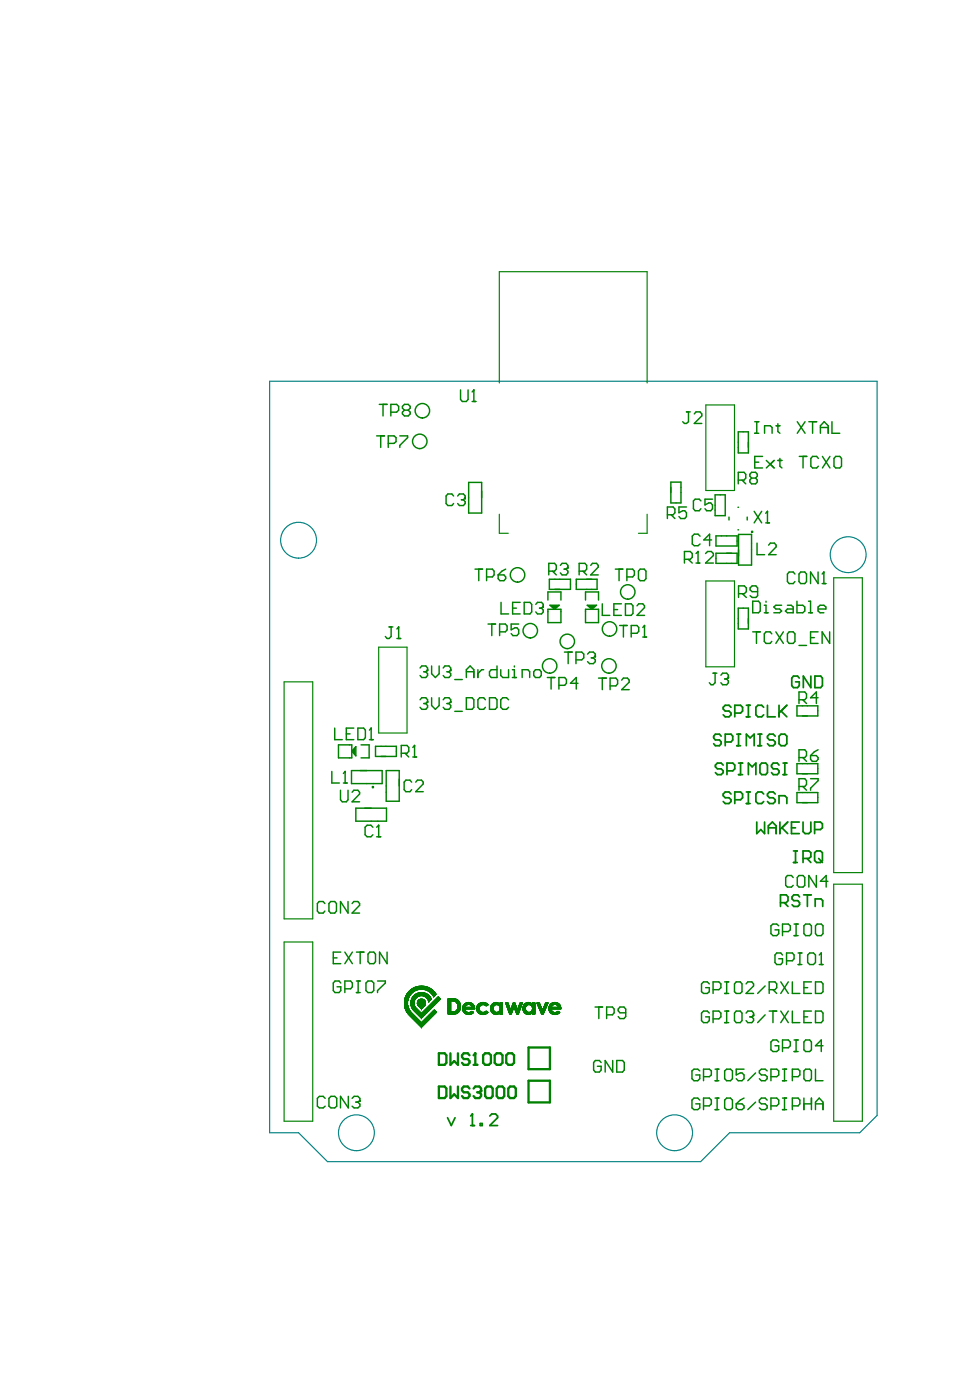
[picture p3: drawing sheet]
<svg xmlns="http://www.w3.org/2000/svg" width="201mm" height="288mm" viewBox="0 0 201 288" stroke-linecap="round" stroke-linejoin="round" font-family="sans-serif">
<g fill="none" stroke="#008080" stroke-width=".24">
<path d="M55.4 78.4h124.9v151l-3.5 3.5h-26.8l-5.9 6h-76.8l-5.9-6h-6z"/>
<circle cx="61.4" cy="111.1" r="3.7"/>
<circle cx="174.4" cy="114" r="3.7"/>
<circle cx="73.3" cy="232.9" r="3.7"/>
<circle cx="138.7" cy="232.9" r="3.7"/>
</g>
<g fill="none" stroke="#008000" stroke-width=".3">
<path d="M77.4 89.6h1.7M78.3 89.6v2.4M79.8 91.2h1.2l.4-.4v-.8l-.4-.4h-1.2v2.4M82.2 89.6h1.6v.4l-1.6 1.6v.4M94.7 80.2v1.9l.3 .5h.9l.3-.5v-1.9M96.4 99.2h2.6v6.3h-2.6zM97.1 82.6h.7M97.4 80.2h.1M97.4 80.2v2.4M97.4 80.2l-.3 .4M137.9 99.1h2.1v4.3h-2.1zM141.1 84.7h.8"/>
<path d="M141.6 84.7v2l-.5 .4h-.4l-.3-.4M142.7 85.1l.4-.4h.8l.4 .4v.4l-1.6 1.6h1.6M151.8 88.8h2.1v4.3h-2.1zM155.2 95h.8M156.8 93.8h-1.6v2.4h1.6M157.6 94.7l1.6 1.5-.8-.8 .8-.7-1.6 1.5M159.9 94.7h.9M160.4 94.3v1.6l.4 .3M164.3 93.8h1.6M165.1 93.8v2.4M168.3 94.3l-.4-.5h-.8l-.4 .5v1.6l.4 .3h.8l.4-.3M169.1 93.8l1.5 2.4"/>
<path d="M170.6 93.8l-1.5 2.4M171.8 93.8h.9l.3 .5v1.6l-.3 .3h-.9l-.3-.3v-1.6zM97.7 117h1.5M98.4 117v2.4M100 118.6h1.2l.4-.4v-.8l-.4-.4h-1.2v2.4M102.4 118.2h1.2l.4 .4v.4l-.4 .4h-.8l-.4-.4zM104 117l-.8 .4-.8 .8M113 119.1h4.3v2.1h-4.3zM118.5 119.1h4.3v2.1h-4.3zM126.5 117h1.6M127.3 117v2.4M128.9 118.6h1.2l.3-.4v-.8l-.3-.4h-1.2v2.4"/>
<path d="M131.6 117h.9l.3 .4v1.6l-.3 .4h-.9l-.3-.4v-1.6zM140.7 115h1.2l.4-.4v-.8l-.4-.4h-1.2v2.4M141.5 115l.8 .8M143.1 115.8h.8M143.5 113.4h.1M143.5 113.4l-.4 .4M143.5 113.4v2.4M144.1 103l-.3-.4h-.9l-.3 .4v1.6l.3 .4h.9l.3-.4M145.1 113.8l.4-.4h.8l.4 .4v.4l-1.6 1.6h1.6M146.5 102.6h-1.6v1.2l.8-.4h.4l.4 .4v.8l-.4 .4h-.8l-.4-.4M147 101.7h2.1v4.3h-2.1zM147.2 110.2h4.4v2.1h-4.4z"/>
<path d="M147.2 113.8h4.4v2h-4.4zM149.9 106.3v.6M151.7 104.3h.1M151.7 108.9h.1M151.8 109.9h2.7v6.3h-2.7zM153.6 106.3v.6M163.4 118l-.3-.4h-.8l-.4 .4v1.6l.4 .4h.8l.3-.4M164.6 117.6h.9l.3 .4v1.6l-.3 .4h-.9l-.3-.4v-1.6zM168.2 117.6v2.4l-1.5-2.4v2.4M169 120h.8M169.4 117.6h.1M169.4 117.6v2.4"/>
<path d="M169.4 117.6l-.4 .4M112.7 123.4v-1.7h2.6v1.7M112.7 125.3h2.6v2.7h-2.6zM113.1 124.5h1.9l-1 .8zM113.5 124.7h1.1M113.7 124.9h.6M120.4 123.4v-1.7h2.7v1.7M120.4 125.3h2.7v2.7h-2.7zM120.7 124.5h1.9l-.9 .8zM121.2 124.7h1M121.4 124.9h.5M151.8 125h2.1v4.3h-2.1z"/>
<path d="M69.6 153.2h2.7v2.6h-2.7zM72.3 158.4h6.3v2.7h-6.3zM72.7 154.2v.5M72.9 153.9v1.1M73.2 153.5v1.9l-.9-.9zM74.2 153.2h1.7v2.6h-1.7M77.2 153.5h4.3v2h-4.3zM79.4 158.4h2.7v6.3h-2.7zM163.9 145.1h4.2v2.1h-4.2zM163.9 157h4.2v2.1h-4.2zM73.2 166.2h6.3v2.6h-6.3zM76.7 170.1l-.4-.4h-.8l-.4 .4v1.5l.4 .5h.8l.4-.5"/>
<path d="M77.4 172.1h.9M77.9 169.7h.1M77.9 169.7v2.4M77.9 169.7l-.5 .4M84.6 160.8l-.3-.4h-.8l-.4 .4v1.6l.4 .4h.8l.3-.4M85.5 160.8l.3-.4h.9l.3 .4v.4l-1.5 1.6h1.5M163.9 163h4.2v2h-4.2zM164.3 161.7h1.2l.3-.4v-.8l-.3-.4h-1.2v2.4M165.1 161.7l.7 .8M166.7 160.1h1.5v.4l-1.5 1.6v.4M163.1 180.4l-.4-.4h-.8l-.4 .4v1.6l.4 .4h.8l.4-.4M164.3 180h.8l.4 .4v1.6l-.4 .4h-.8l-.4-.4v-1.6z"/>
<path d="M167.8 180v2.4l-1.5-2.4v2.4M170.2 181.2h-1.5l1.2-1.2v2.4M122.3 207.1h1.6M123.1 207.1v2.3M124.7 208.7h1.2l.4-.4v-.8l-.4-.4h-1.2v2.3M128.7 208.3h-1.2l-.4-.5v-.3l.4-.4h.8l.4 .4v1.5l-.4 .4h-.8l-.4-.4M145.8 208.3l-.4-.4h-.7l-.5 .4v1.6l.5 .4h.7l.4-.4v-.8h-.7M146.6 209.5h1.2l.4-.4v-.8l-.4-.4h-1.2v2.4M149 207.9h.8M149 210.3h.8M149.4 207.9v2.4M151.4 207.9h.8l.4 .4v1.6l-.4 .4h-.8l-.4-.4v-1.6z"/>
<path d="M153.4 208.3l.4-.4h.8l.3 .4v.4M154.2 209.1h.4M154.6 209.1l.3 .4v.4l-.3 .4h-.8l-.4-.4M154.9 208.7h.1M154.9 208.7l-.3 .4M157.3 208.7l-1.5 1.6M158.2 207.9h1.5M158.9 207.9v2.4M160.5 207.9l1.6 2.4M162.1 207.9l-1.6 2.4M162.9 207.9v2.4h1.6M165.3 209.1h.8"/>
<path d="M166.8 207.9h-1.5v2.4h1.5M167.7 207.9h1.2l.3 .4v1.6l-.3 .4h-1.2z"/>
</g>
<g fill="none" stroke="#008000" stroke-width=".21">
<path d="M83.2 206.5h.6M83.2 206.4h.6M83.2 206.3h.6M83.2 206.2h.6M83.2 206.1h.6M83.2 206h.6M83.2 205.9h.6M83.2 205.8h.7M83.2 205.7h.7M83.2 206.8h.7M83.2 206.7h.6M83.2 206.6h.6"/>
<path d="M83.2 205.6h.7M83.2 205.5h.7M83.2 205.4h.7M83.2 207.1h.7M83.2 207h.7M83.2 206.9h.7M83.3 205.3h.7M83.3 205.2h.7M83.3 207.4h.7M83.3 207.3h.7M83.3 207.2h.7M83.3 205.1h.7"/>
<path d="M83.3 205h.8M83.3 207.5h.8M83.4 205h.7M83.4 204.9h.8M83.4 207.7h.8M83.4 207.6h.8M83.4 207.5h.7M83.5 204.8h.7M83.5 204.7h.7M83.5 207.8h.7M83.5 207.7h.7M83.5 204.7h.8"/>
<path d="M83.5 204.6h.8M83.5 207.9h.8M83.5 207.8h.8M83.6 204.6h.8M83.6 204.5h.8M83.6 208h.8M83.6 204.4h.9M83.6 208.1h.9M83.7 204.3h.9M83.7 208.2h.9M83.7 204.2h1M83.7 208.3h1"/>
<path d="M83.7 208.3h.9M83.8 204.2h1M83.8 208.4h1M83.9 204.1h.9M83.9 208.4h.9M83.9 204h1M83.9 208.5h1M84 204h1M84 203.9h1.1M84 208.6h1M84 208.5h.9M84 203.9h1.2"/>
<path d="M84 208.7h1.1M84.1 203.8h1.1M84.1 208.7h1M84.2 203.7h1.2M84.2 208.8h1M84.2 203.7h1.3M84.3 203.6h1.4M84.3 208.9h1M84.3 209h1.1M84.4 203.6h1.4M84.4 209h1M84.5 206.5h.7"/>
<path d="M84.5 206.4h.6M84.5 206.3h.6M84.5 206.2h.6M84.5 206.1h.6M84.5 206.1h.7M84.5 206h.7M84.5 205.9h.7M84.5 203.5h1.6M84.5 206.6h.7M84.5 209.1h1M84.5 205.8h.7M84.5 205.7h.7"/>
<path d="M84.5 205.6h.8M84.5 203.4h2M84.5 206.9h.8M84.5 206.8h.7M84.5 206.7h.7M84.6 205.6h.7M84.6 205.5h.8M84.6 207.1h.8M84.6 207h.8M84.6 206.9h.7M84.6 209.2h1M84.6 203.4h4.1"/>
<path d="M84.6 205.4h.8M84.6 205.3h.9M84.6 207.2h.9M84.6 209.3h1.1M84.7 205.3h.8M84.7 205.2h.9M84.7 203.3h3.9M84.7 207.3h.9M84.7 207.2h.8M84.7 209.3h1M84.8 205.2h.9M84.8 205.1h.9"/>
<path d="M84.8 203.3h3.7M84.8 207.4h.9M84.8 209.4h1M84.8 205h1M84.8 207.5h1M84.9 205h1M84.9 204.9h1M84.9 203.2h3.5M84.9 207.6h1M84.9 207.5h.9M84.9 209.5h1M84.9 204.9h1.2"/>
<path d="M84.9 207.7h1M84.9 209.6h1M85 204.8h1.3M85 203.1h3.3M85 207.7h1M85 209.6h1M85.1 204.7h3.2M85.1 207.8h1M85.1 209.7h1M85.1 204.7h3.1M85.1 203.1h3.1M85.2 204.6h3"/>
<path d="M85.2 207.9h1M85.2 209.8h1M85.2 204.6h2.8M85.2 203h2.9M85.2 208h1M85.2 209.9h1M85.3 204.5h2.7M85.3 208h1M85.3 209.9h1M85.4 203h2.5M85.4 208.1h1M85.4 210h1"/>
<path d="M85.4 204.4h2.5M85.5 204.4h2.3M85.5 208.2h1M85.5 210.1h1M85.5 202.9h2.3M85.5 208.3h1M85.5 210.2h1M85.6 204.3h2.1M85.6 208.3h1M85.6 210.2h1M85.7 210.3h1.9M85.7 208.4h2"/>
<path d="M85.7 204.3h1.9M85.7 202.8h1.9M85.7 208.4h1.9M85.8 206.3h1.7M85.8 206.2h1.7M85.8 210.4h1.7M85.8 208.5h1.8M85.8 206.5h1.7M85.8 206.4h1.7M85.8 206.1h1.7M85.8 206h1.7M85.8 205.9h1.6"/>
<path d="M85.8 204.2h1.6M85.8 206.6h1.6M85.8 210.5h1.6M85.8 208.5h1.7M85.9 205.9h1.5M85.9 205.8h1.5M85.9 206.7h1.5M85.9 206.6h1.5M85.9 210.5h1.5M85.9 208.6h1.5M85.9 206.8h1.5M85.9 210.6h1.4"/>
<path d="M85.9 208.7h1.5M86 205.7h1.3M86 204.2h1.3M86 202.8h1.3M86 206.8h1.3M86 210.6h1.3M86 208.7h1.3M86.1 205.6h1.2M86.1 206.9h1.2M86.1 210.7h1.1M86.1 208.8h1.2M86.1 205.6h1.1"/>
<path d="M86.1 206.9h1.1M86.1 210.7h1M86.1 208.8h1.1M86.2 205.5h.9M86.2 207h.9M86.2 210.8h.9M86.2 208.9h.9M86.2 204.1h.8M86.2 207.1h.9M86.2 210.9h.8M86.2 209h.9M86.3 205.5h.7"/>
<path d="M86.3 207.1h.7M86.3 210.9h.7M86.3 209h.7M86.4 207.2h.6M86.4 211h.5M86.4 209.1h.6M86.4 207.2h.5M86.4 211h.4M86.4 209.1h.5M86.5 205.4h.3M86.5 207.3h.3M86.5 211.1h.3"/>
<path d="M86.5 209.2h.3M86.5 202.7h.3M86.5 207.4h.3M86.5 211.2h.2M86.5 209.3h.3M86.6 207.4h.1M86.6 211.2h.1M86.6 209.3h.1M86.7 211.2h.1M86.7 209.3h.1M86.7 207.5h.1M86.7 208.3h1"/>
<path d="M86.7 210.2h1M86.8 203.4h2M86.8 208.3h1M86.8 210.2h.9M86.8 208.2h1.1M86.8 210.1h1M86.9 208.1h1M86.9 210h1M87 208.1h1M87 210h.9M87 204.8h1.3M87 208h1"/>
<path d="M87 209.9h1M87.1 208h1M87.1 209.9h.9M87.1 207.9h1.1M87.1 209.8h1M87.2 204.9h1.1M87.2 207.8h1M87.2 209.7h1M87.3 203.5h1.6M87.3 207.8h1M87.3 209.7h.9M87.3 204.9h1.1"/>
<path d="M87.3 207.7h1M87.3 209.6h1M87.4 207.7h1M87.4 209.6h.9M87.4 205h1M87.4 207.6h1M87.4 209.5h1M87.5 205h1M87.5 203.6h1.4M87.5 207.5h1M87.5 209.4h.9M87.6 207.5h1"/>
<path d="M87.6 209.4h.9M87.6 205.1h.9M87.6 207.4h1M87.6 209.3h1M87.7 205.2h.9M87.7 203.6h1.3M87.7 207.4h1M87.7 209.3h.9M87.7 207.3h1M87.7 209.2h1M87.8 205.3h.8M87.8 203.7h1.2"/>
<path d="M87.8 207.2h1M87.8 209.1h.9M87.9 205.3h.7M87.9 207.2h1M87.9 209.1h.9M87.9 205.5h.8M87.9 205.4h.8M87.9 203.7h1.2M87.9 207.1h1M87.9 209h1M88 205.6h.6M88 205.5h.6"/>
<path d="M88 207.1h1M88 209h.9M88 205.7h.4M88 205.6h.5M88 203.8h1.2M88 207h1M88 208.9h1M88.1 205.9h.2M88.1 205.8h.2M88.1 205.8h.3M88.1 206.9h1M88.1 208.8h.9"/>
<path d="M88.2 205.9h.1M88.2 203.9h1M88.2 206.9h1M88.2 208.8h.9M88.2 203.9h1.1M88.2 206.8h1M88.2 208.7h1M88.3 206.8h1M88.3 208.7h.9M88.3 204h1M88.3 206.7h1M88.3 208.6h1"/>
<path d="M88.4 204h1M88.4 206.6h1M88.4 208.5h.9M88.4 204.1h1.1M88.4 206.6h1.1M88.4 208.5h1M88.5 206.5h1M88.5 208.4h1M88.6 206.5h1M88.6 204.2h.9M88.6 208.4h.9M88.6 206.4h1"/>
<path d="M88.6 208.3h1M88.7 206.4h1M88.7 204.3h.9M88.7 208.3h.9M88.7 206.3h1.1M88.7 208.2h1M88.8 206.2h1M88.8 204.4h.8M88.8 208.1h1M88.9 206.2h1M88.9 204.5h.7M88.9 208.1h.9"/>
<path d="M88.9 206.1h1M88.9 204.6h.7M88.9 208h.8M89 206.1h1M89 204.7h.5M89 204.6h.5M89 208h.6M89 206h1.1M89 204.7h.4M89 207.9h.6M89.1 205.9h1M89.1 204.9h.2"/>
<path d="M89.1 204.8h.2M89.1 207.8h.4M89.2 204.9h.1M89.2 205.9h1M89.2 207.8h.3M89.2 205.8h1M89.2 207.7h.2M89.3 205.8h1M89.3 207.7h.1M89.3 205.7h1.1M89.4 205.6h1M89.5 205.6h1"/>
<path d="M89.5 205.5h1M89.6 205.5h1M89.6 205.4h1M89.7 205.3h.8M89.8 205.3h.7M89.8 205.2h.6M89.9 205.2h.5M89.9 205.1h.4M90 205h.2M90.1 205h.1M92.1 206.5h.6M92.1 206.4h.6"/>
<path d="M92.1 206.3h.6M92.1 206.2h.6M92.1 206.1h.6M92.1 206h.6M92.1 205.9h.6M92.1 205.8h2.2M92.1 205.7h2.1M92.1 205.6h2.1M92.1 205.6h1.9M92.1 205.5h1.9M92.1 205.5h1.8M92.1 205.4h1.6"/>
<path d="M92.1 205.3h1.3M92.1 208.3h2M92.1 208.3h2.1M92.1 208.2h2.1M92.1 208.1h2.2M92.1 208h.6M92.1 207.9h.6M92.1 207.8h.6M92.1 207.7h.6M92.1 207.6h.6M92.1 207.5h.6M92.1 207.4h.6"/>
<path d="M92.1 207.3h.6M92.1 207.2h.6M92.1 207.1h.6M92.1 207h.6M92.1 206.9h.6M92.1 206.8h.6M92.1 206.7h.6M92.1 206.6h.6M92.1 208.5h1.2M92.1 208.5h1.6M92.1 208.4h1.8M92.1 208.4h1.9"/>
<path d="M93.1 208h1.3M93.3 205.9h1M93.6 205.9h.8M93.6 208h.8M93.7 206h.8M93.7 207.9h.8M93.7 206.1h.8M93.8 207.8h.7M93.9 206.2h.6M93.9 206.1h.6M93.9 207.8h.6M93.9 206.2h.7"/>
<path d="M93.9 207.7h.7M94 206.3h.6M94 207.7h.6M94 207.6h.6M94 206.4h.6M94 207.5h.6M94.1 206.5h.5M94.1 207.4h.5M94.1 207.3h.5M94.1 206.6h.5M94.2 207.2h.5M94.2 207.1h.5"/>
<path d="M94.2 207h.5M94.2 206.9h.5M94.2 206.8h.5M94.2 206.7h.5M95.1 207.6h.5M95.1 207.5h.5M95.1 207.5h2.5M95.1 207.4h2.5M95.1 207.3h2.5M95.1 207.2h2.5M95.1 207.2h2.4M95.1 207.1h2.4"/>
<path d="M95.2 207.8h.5M95.2 207.7h.4M95.2 207.1h.4M95.2 207h.4M95.2 206.9h.5M95.2 208h.6M95.2 207.9h.6M95.2 206.8h.6M95.3 208.1h.7M95.3 208h.6M95.3 206.7h.6M95.3 208.1h.9"/>
<path d="M95.3 206.6h.7M95.3 206.6h.9M95.4 206.5h1.9M95.4 208.2h2M95.5 206.5h1.8M95.5 208.3h1.8M95.5 206.4h1.7M95.6 206.4h1.5M95.6 208.4h1.6M95.6 208.4h1.5M95.7 206.3h1.3M95.8 206.2h1.1"/>
<path d="M95.8 208.5h1.2M95.9 208.5h.9M95.9 206.2h.9M96.2 208.6h.4M96.2 206.1h.2M96.5 208.1h.9M96.5 206.6h.9M96.7 208.1h.6M96.7 206.6h.7M96.8 208h.4M96.8 206.7h.6M96.9 206.8h.5"/>
<path d="M97 208h.1M97 206.8h.5M97 206.9h.5M97.1 207.1h.4M97.1 207h.4M98 207.5h.5M98 207.4h.5M98 207.3h.5M98 207.8h.6M98 207.7h.6M98 207.6h.6M98 207.2h.5"/>
<path d="M98 207.1h.6M98 207h.6M98.1 207.9h.6M98.1 207.8h.6M98.1 206.9h.5M98.1 206.9h.6M98.1 206.8h.6M98.1 208h.8M98.1 208h.7M98.1 206.8h.7M98.1 206.7h.8M98.2 208.1h.8"/>
<path d="M98.2 206.6h.9M98.3 208.2h2M98.3 208.1h2M98.3 206.6h2.1M98.3 206.5h2M98.3 208.3h2M98.4 206.5h1.9M98.4 208.3h1.8M98.4 206.4h1.8M98.5 206.4h1.6M98.5 208.4h1.7M98.6 208.4h1.4"/>
<path d="M98.6 206.3h1.4M98.7 208.5h1.2M98.7 206.2h1.2M98.8 208.5h1M98.9 206.2h.8M99.1 208.6h.4M99.2 206.1h.3M99.6 208.1h.7M99.6 206.6h.7M99.7 208h.5M99.7 206.7h.6M99.9 208h.2"/>
<path d="M99.9 206.8h.3M99.9 207.9h.1M99.9 206.8h.1M100.9 207.7h.5M100.9 207.6h.5M100.9 207.5h.5M100.9 207.4h.5M100.9 207.3h.5M100.9 207.2h.5M100.9 207.1h.5M100.9 207.9h.7M100.9 207.8h.6"/>
<path d="M100.9 207.7h.6M100.9 207h.6M100.9 206.9h.6M100.9 206.8h.7M101 208h.7M101 206.8h.7M101 206.7h.7M101.1 208.1h.7M101.1 206.6h.7M101.1 206.5h2.2M101.1 208.2h2.2M101.1 208.1h2.2"/>
<path d="M101.1 206.6h2.2M101.2 206.5h2.1M101.2 208.3h2.1M101.2 206.4h1.5M101.2 208.3h1.5M101.3 206.4h1.4M101.3 208.4h1.4M101.4 206.3h1.1M101.4 208.4h1.2M101.5 206.2h1M101.5 208.5h1M101.6 206.2h.7"/>
<path d="M101.6 208.5h.8M101.8 208.6h.4M101.9 206.1h.2M102.4 208.1h.9M102.4 206.6h.9M102.5 208h.8M102.5 206.7h.8M102.5 206.8h.8M102.6 208h.7M102.7 207.9h.6M102.7 207.8h.6M102.7 206.9h.6"/>
<path d="M102.7 206.8h.6M102.8 206.4h.5M102.8 206.3h.5M102.8 206.2h.5M102.8 208.3h.5M102.8 207.7h.5M102.8 207.6h.5M102.8 207.1h.5M102.8 207h.5M102.8 208.5h.5M102.8 208.4h.5M102.8 207.5h.5"/>
<path d="M102.8 207.4h.5M102.8 207.3h.5M102.8 207.2h.5M104 206.3h.4M104 206.2h.4M104 206.5h.6M104 206.4h.5M104.1 206.5h.5M104.1 206.6h.5M104.1 206.8h.6M104.1 206.8h.5M104.1 206.7h.5"/>
<path d="M104.2 206.9h.5M104.3 207.1h.4M104.3 207h.4M104.3 207.3h.6M104.3 207.2h.5M104.4 207.5h.5M104.4 207.4h.5M104.4 207.7h1.1M104.4 207.6h.5M104.5 207.8h.9M104.5 207.7h1M104.6 208h.7"/>
<path d="M104.6 207.9h.7M104.6 207.8h.8M104.6 208.1h.7M104.7 208.3h.5M104.7 208.2h.5M104.7 208.4h.5M104.8 208.5h.3M104.8 208.5h.4M105 207.6h.5M105 207.5h.5M105 207.4h.5M105.1 207.4h.5"/>
<path d="M105.1 207.3h.5M105.2 207.2h.4M105.2 207.1h.4M105.2 207.1h1M105.2 207h1M105.2 206.9h.9M105.3 206.9h.8M105.3 206.8h.8M105.3 206.7h.8M105.3 206.6h.7M105.4 206.5h.6M105.4 206.6h.6"/>
<path d="M105.5 206.5h.4M105.5 206.4h.4M105.5 206.3h.4M105.5 206.2h.4M105.5 206.2h.3M105.7 207.1h.5M105.8 207.3h.5M105.8 207.2h.4M105.8 207.4h.5M105.9 207.6h.4M105.9 207.5h.4M105.9 207.8h.9"/>
<path d="M105.9 207.7h1M106 207.9h.8M106 207.8h.8M106.1 208.1h.7M106.1 208h.7M106.1 208.3h.6M106.1 208.2h.6M106.1 208.1h.6M106.2 208.3h.4M106.2 208.4h.4M106.2 208.5h.4M106.4 207.6h.5"/>
<path d="M106.5 207.5h.4M106.5 207.4h.5M106.5 207.3h.5M106.5 207.2h.6M106.6 207.2h.5M106.6 207.1h.5M106.6 207h.5M106.6 206.9h.6M106.7 206.9h.5M106.7 206.8h.5M106.8 206.7h.4M106.8 206.6h.4"/>
<path d="M106.8 206.6h.5M106.8 206.5h.5M106.8 206.4h.6M106.9 206.4h.5M106.9 206.3h.5M106.9 206.2h.5M107.5 207.7h.6M107.5 207.6h.6M107.5 207.5h.5M107.5 207.4h.5M107.5 207.3h.5M107.5 207.2h.5"/>
<path d="M107.5 207.1h.6M107.5 207h.6M107.6 207.9h.7M107.6 207.8h.6M107.6 207.8h.5M107.6 206.9h.5M107.6 206.9h.6M107.6 206.8h.7M107.7 208h.7M107.7 208h.6M107.7 206.8h.6M107.7 206.7h.7"/>
<path d="M107.7 208.1h2.3M107.7 208.1h.8M107.7 206.6h.8M107.7 206.6h2.3M107.8 206.5h2.2M107.8 208.2h2.2M107.8 206.5h1.6M107.8 208.3h2.2M107.9 206.4h1.4M107.9 208.3h1.5M108 206.4h1.3M108 208.4h1.3"/>
<path d="M108 206.3h1.2M108 208.4h1.2M108.1 206.2h1M108.1 208.5h1M108.3 206.2h.7M108.3 208.5h.7M108.5 206.1h.2M108.5 208.6h.3M109 208.1h1M109 206.6h1M109.1 208h.9M109.1 206.7h.9"/>
<path d="M109.2 208h.8M109.2 206.8h.8M109.3 207.9h.7M109.3 206.8h.7M109.3 207.8h.7M109.3 206.9h.7M109.4 207.8h.6M109.4 207.7h.6M109.4 207h.6M109.4 206.9h.6M109.4 206.5h.6M109.4 206.4h.6"/>
<path d="M109.4 206.3h.6M109.4 206.2h.6M109.4 208.3h.6M109.4 207.6h.6M109.4 207.5h.6M109.4 207.2h.6M109.4 207.1h.6M109.4 208.5h.6M109.4 208.4h.6M109.5 207.5h.5M109.5 207.4h.5M109.5 207.3h.5"/>
<path d="M109.5 207.2h.5M110.4 206.3h.5M110.4 206.2h.5M110.5 206.5h.5M110.5 206.4h.5M110.5 206.4h.4M110.5 206.6h.5M110.6 206.7h.5M110.6 206.6h.5M110.6 206.9h.6M110.6 206.8h.6M110.6 206.8h.5"/>
<path d="M110.7 207h.5M110.7 206.9h.5M110.8 207.1h.5M110.8 207.3h.5M110.8 207.2h.5M110.9 207.4h.5M110.9 207.5h.6M111 207.7h1.1M111 207.7h.5M111 207.6h.5M111 207.8h1M111.1 208h.8"/>
<path d="M111.1 207.9h.9M111.2 208.1h.7M111.2 208h.7M111.2 208.3h.6M111.2 208.2h.6M111.3 208.3h.5M111.3 208.4h.5M111.3 208.5h.4M111.6 207.7h.5M111.6 207.6h.5M111.6 207.5h.5M111.6 207.5h.6"/>
<path d="M111.6 207.4h.6M111.7 207.4h.5M111.7 207.3h.5M111.8 207.2h.4M111.8 207.2h.5M111.8 207.1h.5M111.8 207.1h.6M111.8 207h.6M111.9 206.9h.5M111.9 206.8h.5M111.9 206.8h.6M111.9 206.7h.6"/>
<path d="M112 206.6h.5M112.1 206.5h.4M112.1 206.5h.5M112.1 206.4h.5M112.1 206.4h.6M112.1 206.3h.6M112.2 206.2h.5M112.8 207.5h.5M112.8 207.5h2.5M112.8 207.4h2.5M112.8 207.3h2.5M112.8 207.2h2.5"/>
<path d="M112.9 207.8h.5M112.9 207.7h.5M112.9 207.6h.5M112.9 207.1h2.4M112.9 207.1h.5M112.9 207h.5M112.9 206.9h.5M113 208h.5M113 207.9h.5M113 206.9h.5M113 206.8h.5M113 208.1h.7"/>
<path d="M113 208h.6M113 206.7h.6M113.1 208.1h.8M113.1 206.6h.6M113.1 206.6h.8M113.1 206.5h1.9M113.1 208.2h2M113.2 206.5h1.8M113.2 208.3h1.8M113.2 206.4h1.7M113.3 206.4h1.6M113.3 208.4h1.6"/>
<path d="M113.4 208.4h1.5M113.4 206.3h1.4M113.5 206.2h1.2M113.5 208.5h1.2M113.7 206.2h.8M113.7 208.5h.9M113.9 206.1h.3M113.9 208.6h.4M114.3 208.1h.8M114.3 206.6h.8M114.4 208.1h.6M114.4 206.6h.8"/>
<path d="M114.6 208h.3M114.6 206.7h.6M114.6 206.8h.6M114.7 208h.1M114.7 206.8h.5M114.7 206.9h.5M114.8 207.1h.5M114.8 207h.5M114.8 206.9h.5"/>
</g>
<path d="M102.7 78.7v-22.8h30.4v22.8M145.1 83.3h5.9v17.6h-5.9zM102.7 105.7v4h1.8M133.1 105.7v4h-1.8M145.1 119.5h5.9v17.6h-5.9zM171.4 118.8h5.9v60.6h-5.9zM77.9 133.1h5.8v17.6h-5.8zM58.4 140.2h5.9v48.7h-5.9zM58.4 193.7h5.9v36.8h-5.9zM171.4 181.8h5.9v48.7h-5.9z" fill="none" stroke="#008000" stroke-width=".24"/>
<path d="M90.2 216.6h1.2l.4 .4v1.5l-.4 .5h-1.2zM92.6 216.6v2.4l.8-.8 .8 .8v-2.4M96.5 217l-.3-.4h-.9l-.3 .4v.3l.3 .5h.9l.3 .4v.3l-.3 .5h-.9l-.3-.5M97.4 219h.7M97.7 216.6v2.4M108.7 215.4h4.4v4.4h-4.4zM108.7 222.2h4.4v4.5h-4.4z" fill="none" stroke="#008000" stroke-width=".48"/>
<g fill="none" stroke="#008000" stroke-width=".36">
<path d="M148.3 151.4l-.4-.4h-.8l-.4 .4v.3l.4 .4h.8l.4 .5v.3l-.4 .4h-.8l-.4-.4M149.1 152.6h1.2l.4-.5v-.7l-.4-.4h-1.2v2.3M151.5 151h.8M151.5 153.3h.8M151.8 151v2.3M153.5 153.3v-2.3l.7 .7 .9-.7v2.3M155.8 151h.8M155.8 153.3h.8M156.2 151v2.3M159.4 151.4l-.4-.4h-.8l-.4 .4v.3l.4 .4h.8l.4 .5v.3l-.4 .4h-.8l-.4-.4M160.2 151.4l.4-.4h.8l.4 .4v1.5l-.4 .4h-.8l-.4-.4zM155.6 169v2.4l.8-.8 .8 .8v-2.4"/>
<path d="M158 171.4v-1.6l.8-.8 .8 .8v1.6M158 170.2h1.6M160.4 169v2.4M160.4 170.6l1.6-1.6-1.2 1.2 1.2 1.2M162.7 170.2h.9M163.1 175h.8M163.1 177.3h.8M163.6 175v2.3M164.3 169h-1.6v2.4h1.6M165.1 169v2l.4 .4h.8l.4-.4v-2M165.1 176.5h1.2l.4-.3v-.9l-.4-.3h-1.2v2.3M165.9 176.5l.8 .8"/>
<path d="M167.5 170.6h1.2l.4-.4v-.8l-.4-.4h-1.2v2.4M167.5 175.3l.4-.3h.8l.4 .3v1.6l-.4 .4h-.8l-.4-.4zM168.3 176.5l.8 .8M160.5 185.6h1.2l.3-.4v-.8l-.3-.4h-1.2v2.4M161.2 185.6l.8 .8M164.4 184.4l-.4-.4h-.8l-.3 .4v.4l.3 .4h.8l.4 .4v.4l-.4 .4h-.8l-.3-.4M165.2 184h1.6M166 184v2.4M167.6 186.4v-1.6h1.2l.4 .4v1.2"/>
</g>
<circle cx="97.7" cy="216.6" r=".24" fill="#008000"/>
<path d="M97.7 216.6l-.3 .4M99.3 217l.4-.4h.8l.4 .4v1.5l-.4 .5h-.8l-.4-.5zM101.7 217l.4-.4h.8l.4 .4v1.5l-.4 .5h-.8l-.4-.5zM104.1 217l.4-.4h.8l.4 .4v1.5l-.4 .5h-.8l-.4-.5z" fill="none" stroke="#008000" stroke-width=".48"/>
<g fill="none" stroke="#008000" stroke-width=".3">
<path d="M151.8 98.7h1.2l.3-.4v-.8l-.3-.4h-1.2v2.4M152.6 98.7l.7 .8M154.5 98.3l-.3-.4v-.4l.3-.4h.9l.3 .4v.4l-.3 .4M154.5 98.3l-.3 .4v.4l.3 .4h.9l.3-.4v-.4l-.3-.4M154.5 98.3h.9M93.3 102l-.4-.4h-.8l-.4 .4v1.5l.4 .4h.8l.4-.4M94.1 102l.4-.4h.8l.3 .4v.3M94.9 102.8h.4M95.3 102.8l.3 .4v.3l-.3 .4h-.8l-.4-.4M95.6 102.3h.1M95.6 102.3l-.3 .5M112.8 117.4h1.2l.4-.4v-.7l-.4-.5h-1.2v2.4"/>
<path d="M113.6 117.4l.8 .8M115.2 116.3l.4-.5h.8l.4 .5v.3M116 117h.4M116.4 117l.4 .4v.4l-.4 .4h-.8l-.4-.4M116.8 116.6h.1M116.8 116.6l-.4 .4M119.1 117.4h1.2l.3-.4v-.7l-.3-.5h-1.2v2.4M119.9 117.4l.7 .8M121.5 116.3l.3-.5h.8l.4 .5v.3l-1.5 1.6h1.5M155.1 105.1l1.5 2.4M155.7 111.7v2.4h1.5M156.6 105.1l-1.5 2.4"/>
<path d="M157.4 107.5h.8M157.8 105.1h.1M157.8 105.1v2.4M157.8 105.1l-.4 .5M158 112.1l.4-.4h.8l.4 .4v.3l-1.6 1.7h1.6M80 128.9h.8M80.4 128.9v2l-.4 .4h-.4l-.4-.4M81.6 131.3h.8M82 128.9h.1M82 128.9v2.4M82 128.9l-.4 .4M112.5 139.3h1.6"/>
<path d="M113.3 139.3v2.4M116 134.1h1.6M116.8 134.1v2.4M118.4 135.7h1.2l.4-.4v-.8l-.4-.4h-1.2v2.4M120.8 134.5l.4-.4h.8l.4 .4v.4M121.6 135.3h.4M122 135.3l.4 .4v.3l-.4 .5h-.8l-.4-.5M122.4 134.9h.1M122.4 134.9l-.4 .4M127.4 128.6h1.6M128.2 128.6v2.4M129.8 130.2h1.2l.3-.4v-.8l-.3-.4h-1.2v2.4"/>
<path d="M132.2 131h.7M132.5 128.6h.1M132.5 128.6v2.4M132.5 128.6l-.3 .4M146.6 138.4h.8M147 138.4v2l-.4 .4h-.4l-.4-.4M148.2 138.8l.4-.4h.8l.4 .4v.4M149 139.6h.4M149.4 139.6l.4 .4v.4l-.4 .4h-.8l-.4-.4M149.8 139.2h.1M149.8 139.2l-.4 .4M151.8 122.1h1.2l.5-.4v-.8l-.5-.4h-1.2v2.3"/>
<path d="M152.6 122.1l.9 .7M155.8 121.7h-1.2l-.4-.4v-.4l.4-.4h.8l.4 .4v1.6l-.4 .3h-.8l-.4-.3M68.8 149.7v2.4h1.6M71.2 150.9h.8M72.7 149.7h-1.5v2.4h1.5M73.6 149.7h1.2l.3 .4v1.6l-.3 .4h-1.2zM76 152.1h.7M76.3 149.7h.1M76.3 149.7v2.4M76.3 149.7l-.3 .4M82.5 154.9h1.2l.3-.4v-.8l-.3-.4h-1.2v2.4M83.3 154.9l.7 .8"/>
<path d="M84.9 155.7h.8M85.2 153.3h.1M85.2 153.3v2.4M85.2 153.3l-.3 .4M114.9 140.9h1.2l.4-.4v-.8l-.4-.4h-1.2v2.4M118.8 140.5h-1.5l1.2-1.2v2.4M164.3 155.8h1.2l.3-.4v-.8l-.3-.4h-1.2v2.3M165.1 155.8l.7 .7M166.7 155.4h1.1l.4 .4v.3l-.4 .4h-.8l-.3-.4zM168.2 154.2l-.8 .4-.7 .8M70 162.5v2l.4 .4h.8l.4-.4v-2M72.4 162.9l.3-.4h.9l.3 .4v.4l-1.5 1.6h1.5"/>
<path d="M68.5 197h.8M70.1 195.8h-1.6v2.3h1.6M70.9 195.8l1.5 2.3M72.4 195.8l-1.5 2.3M73.3 195.8h1.5M74.1 195.8v2.3M76 195.8h.9l.3 .4v1.5l-.3 .4h-.9l-.3-.4v-1.5zM79.6 195.8v2.3l-1.6-2.3v2.3M70.1 202.1l-.4-.4h-.8l-.4 .4v1.6l.4 .4h.8l.4-.4v-.8h-.8M70.9 203.3h1.2l.3-.4v-.8l-.3-.4h-1.2v2.4M73.3 201.7h.8M73.3 204.1h.8"/>
<path d="M73.6 201.7v2.4M75.2 202.1l.5-.4h.7l.5 .4v1.6l-.5 .4h-.7l-.5-.4zM77.6 201.7h1.6v.4l-1.6 1.6v.4M123.6 218.5l-.4-.4h-.8l-.3 .4v1.5l.3 .4h.8l.4-.4v-.8h-.8M126 218.1v2.3l-1.6-2.3v2.3M126.8 218.1h1.2l.4 .4v1.5l-.4 .4h-1.2z"/>
</g>
<g fill="none" stroke="#008000" stroke-width=".36">
<path d="M148.7 157.3l-.4-.4h-.8l-.4 .4v.4l.4 .4h.8l.4 .4v.4l-.4 .4h-.8l-.4-.4M149.5 158.5h1.2l.4-.4v-.8l-.4-.4h-1.2v2.4M150.3 145.4l-.4-.4h-.8l-.4 .4v.4l.4 .4h.8l.4 .4v.4l-.4 .4h-.8l-.4-.4M151.1 146.6h1.2l.4-.4v-.8l-.4-.4h-1.2v2.4M151.8 156.9h.9M151.8 159.3h.9M152.3 156.9v2.4M153.5 145h.7M153.5 147.4h.7M153.9 145v2.4M153.9 159.3v-2.4l.7 .8 .8-.8v2.4M156.6 156.9h.8l.4 .4v1.6l-.4 .4h-.8l-.4-.4v-1.6z"/>
<path d="M157 145.4l-.4-.4h-.8l-.4 .4v1.6l.4 .4h.8l.4-.4M157.8 145v2.4h1.6M160.2 145v2.4M160.2 157.3l-.4-.4h-.8l-.4 .4v.4l.4 .4h.8l.4 .4v.4l-.4 .4h-.8l-.4-.4M160.6 146.2l1.2 1.2M161 156.9h.8M161 159.3h.8M161.4 156.9v2.4M161.8 145l-1.6 1.6M150.3 163.3l-.4-.5h-.8l-.4 .5v.3l.4 .4h.8l.4 .5v.3l-.4 .4h-.8l-.4-.4M151.1 164.5h1.2l.4-.5v-.7l-.4-.5h-1.2v2.4M153.5 162.8h.7"/>
<path d="M153.5 165.2h.7M153.9 162.8v2.4M157 163.3l-.4-.5h-.8l-.4 .5v1.5l.4 .4h.8l.4-.4M159.4 163.3l-.4-.5h-.8l-.4 .5v.3l.4 .4h.8l.4 .5v.3l-.4 .4h-.8l-.4-.4M160.2 165.2v-1.6h1.2l.4 .4v1.2M92 229.8l.8 1.6 .8-1.6M96.8 231.4h.7M97.1 229.1v2.3"/>
</g>
<circle cx="97.1" cy="229.1" r=".18" fill="#008000"/>
<path d="M164.3 139.4l-.3-.4h-.9l-.3 .4v1.6l.3 .4h.9l.3-.4v-.8h-.7M166.7 139v2.4l-1.5-2.4v2.4M167.5 139h1.2l.4 .4v1.6l-.4 .4h-1.2zM97.1 229.1l-.3 .4M98.7 231h.5v.4h-.5zM100.7 229.5l.4-.4h.8l.4 .4v.3l-1.6 1.6h1.6" fill="none" stroke="#008000" stroke-width=".36"/>
<g fill="none" stroke="#008000" stroke-width=".3">
<path d="M155.2 86.7h.8M155.2 89.1h.8M155.6 86.7v2.4M157.2 89.1v-1.6h1.2l.3 .4v1.2M159.6 87.5h.8M159.9 87.1v1.6l.5 .4M163.9 86.7l1.6 2.4M165.5 86.7l-1.6 2.4M166.3 86.7h1.6M167.1 86.7v2.4M168.7 89.1v-1.6l.8-.8 .8 .8v1.6M168.7 87.9h1.6"/>
<path d="M171.1 86.7v2.4h1.6M143.9 110.2l-.4-.4h-.8l-.4 .4v1.7l.4 .3h.8l.4-.3M146.3 111h-1.6l1.2-1.2v2.4M86.4 137.3l.3-.4h.9l.3 .4v.4M87.1 138.1h.5M87.6 138.1l.3 .4v.4l-.3 .4h-.9l-.3-.4M87.9 137.7h.1M87.9 137.7l-.3 .4M88.7 136.9v1.6l.8 .8 .8-.8v-1.6M91.1 137.3l.4-.4h.8l.4 .4v.4M91.9 138.1h.4M92.3 138.1l.4 .4v.4l-.4 .4h-.8l-.4-.4"/>
<path d="M92.7 137.7h.1M92.7 137.7l-.4 .4M93.5 139.7h1.5M95.9 138.1h1.5M95.9 139.3v-1.6l.8-.8 .7 .8v1.6M98.3 137.7v1.6M99.5 137.7h-.5l-.7 .8M100.3 128.3h1.6M101.1 128.3v2.4M102.2 136.9v2.4h-1.2l-.4-.4v-.8l.4-.4h1.2M102.7 129.9h1.2l.4-.4v-.8l-.4-.4h-1.2v2.4M103 137.7v1.2l.4 .4h1.2v-1.6"/>
<path d="M103 123.9v2.3h1.6M105.3 139.3h.9M105.3 137.7h.5v1.6M105.4 125h.8M105.8 136.9h.1M106.6 128.3h-1.5v1.2l.8-.4h.4l.3 .4v.8l-.3 .4h-.8l-.4-.4M106.9 123.9h-1.5v2.3h1.5M107.4 139.3v-1.6h1.2l.3 .4v1.2M107.8 123.9h1.2l.3 .4v1.5l-.3 .4h-1.2zM110.1 137.7h.8l.4 .4v.8l-.4 .4h-.8l-.4-.4v-.8zM110.2 124.3l.3-.4h.8l.4 .4v.3M110.9 125h.4"/>
<path d="M111.3 125l.4 .5v.3l-.4 .4h-.8l-.3-.4M111.7 124.6h.1M111.7 124.6l-.4 .4M123.1 139.4h1.6M123.8 124.2v2.3h1.6M123.8 139.4v2.4M126.2 125.3h.8M127.8 124.2h-1.6v2.3h1.6M127.8 139.8l.4-.4h.8l.4 .4v.5l-1.6 1.5h1.6M128.6 124.2h1.2l.3 .4v1.5l-.3 .4h-1.2zM131 124.6l.3-.4h.9l.3 .4v.3l-1.5 1.6h1.5M154.8 129.9h1.5"/>
<path d="M154.8 123.6h1.2l.3 .4v1.6l-.3 .4h-1.2zM155.5 129.9v2.4M157.1 126h.8M157.1 124.5h.4v1.5M157.5 123.6h.1M158.7 130.3l-.4-.4h-.8l-.4 .4v1.6l.4 .4h.8l.4-.4M159.5 129.9l1.6 2.4M160.7 124.5h-1.2l-.4 .3 .4 .4h.8l.4 .4-.4 .4h-1.2M161.1 129.9l-1.6 2.4M161.9 124.5h.8l.4 .3v1.2h-1.2l-.4-.4 .4-.4h1.2M162.3 129.9h.8l.3 .4v1.6l-.3 .4h-.8l-.4-.4v-1.6zM163.9 123.6v2.4h1.2l.4-.4v-.8l-.4-.3h-1.2"/>
<path d="M164.3 132.7h1.5M166.2 123.6h.5v2.4M166.2 126h.8M166.7 131.1h.7M168.2 129.9h-1.5v2.4h1.5M168.2 125.2h1.6v-.4l-.4-.3h-.8l-.4 .3v.8l.4 .4h.8M170.6 129.9v2.4l-1.6-2.4v2.4M68.2 158.6v2.4h1.6M71 158.6h.1M71 158.6v2.4M71 158.6l-.4 .4M86.4 143.9l.3-.4h.9l.3 .4v.3"/>
<path d="M87.1 144.7h.5M87.6 144.7l.3 .4v.3l-.3 .4h-.9l-.3-.4M87.9 144.2h.1M87.9 144.2l-.3 .5M88.7 143.5v1.6l.8 .7 .8-.7v-1.6M91.1 143.9l.4-.4h.8l.4 .4v.3M91.9 144.7h.4M92.3 144.7l.4 .4v.3l-.4 .4h-.8l-.4-.4M92.7 144.2h.1M92.7 144.2l-.4 .5M93.5 146.3h1.5M95.9 143.5h1.2l.3 .4v1.5l-.3 .4h-1.2z"/>
<path d="M99.8 143.9l-.3-.4h-.9l-.3 .4v1.5l.3 .4h.9l.3-.4M100.6 143.5h1.2l.4 .4v1.5l-.4 .4h-1.2zM104.6 143.9l-.5-.4h-.7l-.4 .4v1.5l.4 .4h.7l.5-.4M125.4 141h1.2l.4-.4v-.8l-.4-.4h-1.2v2.4M70.6 161h.8M66.8 185.8l-.4-.4h-.8l-.3 .4v1.5l.3 .4h.8l.4-.4M68 185.4h.8l.4 .4v1.5l-.4 .4h-.8l-.4-.4v-1.5zM71.6 185.4v2.3l-1.6-2.3v2.3M72.4 185.8l.3-.4h.9l.3 .4v.3l-1.5 1.6h1.5M160.1 190.4l-.4-.4h-.8l-.4 .4v1.6l.4 .4h.8l.4-.4v-.8h-.8M160.9 196.4l-.4-.4h-.8l-.4 .4v1.5l.4 .4h.8l.4-.4v-.8h-.8M160.9 191.6h1.2l.4-.4v-.8l-.4-.4h-1.2v2.4"/>
<path d="M161.7 197.6h1.2l.4-.5v-.7l-.4-.4h-1.2v2.3M163.3 190h.8M163.3 192.4h.8M163.7 190v2.4M164.1 196h.8M164.1 198.3h.8M164.5 196v2.3M165.3 190.4l.3-.4h.9l.3 .4v1.6l-.3 .4h-.9l-.3-.4zM166.1 196.4l.4-.4h.8l.4 .4v1.5l-.4 .4h-.8l-.4-.4zM167.7 190.4l.3-.4h.9l.3 .4v1.6l-.3 .4h-.9l-.3-.4zM168.4 198.3h.8M168.9 196h.1"/>
<path d="M168.9 196v2.3M168.9 196l-.5 .4M145.8 202.3l-.4-.4h-.7l-.5 .4v1.6l.5 .4h.7l.4-.4v-.8h-.7M146.6 203.5h1.2l.4-.4v-.8l-.4-.4h-1.2v2.4M149 201.9h.8M149 204.3h.8M149.4 201.9v2.4M151.4 201.9h.8l.4 .4v1.6l-.4 .4h-.8l-.4-.4v-1.6zM153.4 202.3l.4-.4h.8l.3 .4v.4l-1.5 1.6h1.5M157.3 202.7l-1.5 1.6M158.2 203.5h1.1l.4-.4v-.8l-.4-.4h-1.1v2.4M158.9 203.5l.8 .8"/>
<path d="M160.1 214.3l-.4-.5h-.8l-.4 .5v1.6l.4 .3h.8l.4-.3v-.9h-.8M160.5 201.9l1.6 2.4M160.9 215.4h1.2l.4-.4v-.7l-.4-.5h-1.2v2.4M162.1 201.9l-1.6 2.4M162.9 201.9v2.4h1.6M163.3 213.8h.8M163.3 216.2h.8M163.7 213.8v2.4M165.3 203.1h.8M165.6 213.8h.9l.3 .5v1.6l-.3 .3h-.9l-.3-.3v-1.6zM166.8 201.9h-1.5v2.4h1.5M167.7 201.9h1.2l.3 .4v1.6l-.3 .4h-1.2z"/>
<path d="M169.2 215h-1.5l1.2-1.2v2.4"/>
</g>
<path d="M90.2 223.4h1.2l.4 .4v1.6l-.4 .4h-1.2zM92.6 223.4v2.4l.8-.8 .8 .8v-2.4M96.5 223.8l-.3-.4h-.9l-.3 .4v.4l.3 .4h.9l.3 .4v.4l-.3 .4h-.9l-.3-.4M97.4 223.8l.3-.4h.9l.3 .4v.4" fill="none" stroke="#008000" stroke-width=".48"/>
<circle cx="98.9" cy="224.2" r=".24" fill="#008000"/>
<path d="M98.1 224.6h.5M98.6 224.6l.3 .4v.4l-.3 .4h-.9l-.3-.4M98.9 224.2l-.3 .4M100.1 223.4h.8l.4 .4v1.6l-.4 .4h-.8l-.4-.4v-1.6zM102.5 223.4h.8l.4 .4v1.6l-.4 .4h-.8l-.4-.4v-1.6zM104.9 223.4h.8l.4 .4v1.6l-.4 .4h-.8l-.4-.4v-1.6z" fill="none" stroke="#008000" stroke-width=".48"/>
<g fill="none" stroke="#008000" stroke-width=".3">
<path d="M78 83.1h1.6M78.8 83.1v2.4M80.4 84.8h1.1l.5-.5v-.7l-.5-.5h-1.1v2.4M83.2 84.3l-.5-.4v-.3l.5-.5h.7l.4 .5v.3l-.4 .4M83.2 84.3l-.5 .5v.3l.5 .4h.7l.4-.4v-.3l-.4-.5M83.2 84.3h.7M137.2 105.8h1.2l.4-.4v-.7l-.4-.5h-1.2v2.4M138 105.8l.8 .8M141.1 104.2h-1.5v1.2l.8-.4h.4l.3 .4v.8l-.3 .4h-.8l-.4-.4M164.3 143.9h1.2l.3-.4v-.8l-.3-.4h-1.2v2.4M165.1 143.9l.7 .8M168.2 143.5h-1.5l1.1-1.2v2.4"/>
<path d="M147 219.8h.8M147.4 219.8v2.4M153 219.8h-1.6v1.2l.8-.4h.4l.4 .4v.8l-.4 .4h-.8l-.4-.4M160.9 219.8h.8M161.3 219.8v2.4M167.7 219.8v2.4h1.5M66.9 225.8l-.5-.4h-.7l-.4 .4v1.6l.4 .4h.7l.5-.4M67.6 225.8l.4-.4h.8l.4 .4v1.6l-.4 .4h-.8l-.4-.4zM71.6 225.4v2.4l-1.6-2.4v2.4M72.4 225.8l.4-.4h.8l.4 .4v.5M73.2 226.6h.4M73.6 226.6l.4 .4v.4l-.4 .4h-.8l-.4-.4"/>
<path d="M74 226.3h.1M74 226.3l-.4 .3M143.9 226.2l-.4-.4h-.8l-.4 .4v1.6l.4 .4h.8l.4-.4v-.8h-.9M143.9 220.2l-.4-.4h-.8l-.4 .4v1.6l.4 .4h.8l.4-.4v-.8h-.9M144.7 227.4h1.1l.5-.4v-.8l-.5-.4h-1.1v2.4M144.7 221.4h1.1l.5-.4v-.8l-.5-.4h-1.1v2.4M147 225.8h.8M147 228.2h.8M147 222.2h.8M147.4 225.8v2.4M149 226.2l.4-.4h.8l.4 .4v1.6l-.4 .4h-.8l-.4-.4zM149 220.2l.4-.4h.8l.4 .4v1.6l-.4 .4h-.8l-.4-.4z"/>
<path d="M151.4 227h1.2l.4 .4v.4l-.4 .4h-.8l-.4-.4zM153 225.8l-.8 .4-.8 .8M155.4 226.6l-1.6 1.6M155.4 220.6l-1.6 1.6M157.7 226.2l-.4-.4h-.8l-.4 .4v.4l.4 .4h.8l.4 .4v.4l-.4 .4h-.8l-.4-.4M157.7 220.2l-.4-.4h-.8l-.4 .4v.4l.4 .4h.8l.4 .4v.4l-.4 .4h-.8l-.4-.4M158.5 227.4h1.2l.4-.4v-.8l-.4-.4h-1.2v2.4M158.5 221.4h1.2l.4-.4v-.8l-.4-.4h-1.2v2.4M160.9 225.8h.8M160.9 228.2h.8M160.9 222.2h.8M161.3 225.8v2.4"/>
<path d="M162.9 227.4h1.2l.4-.4v-.8l-.4-.4h-1.2v2.4M162.9 221.4h1.2l.4-.4v-.8l-.4-.4h-1.2v2.4M165.3 227h1.5M165.3 220.2l.3-.4h.9l.3 .4v1.6l-.3 .4h-.9l-.3-.4zM165.3 225.8v2.4M166.8 225.8v2.4M167.7 227h1.5M167.7 228.2v-1.6l.7-.8 .8 .8v1.6"/>
<circle cx="86.3" cy="90.8" r="1.49"/>
<circle cx="86.8" cy="84.5" r="1.49"/>
<circle cx="106.4" cy="118.2" r="1.49"/>
<circle cx="154.6" cy="109.4" r=".12"/>
<circle cx="109" cy="129.7" r="1.49"/>
<circle cx="113" cy="136.9" r="1.49"/>
<circle cx="116.6" cy="131.9" r="1.49"/>
<circle cx="125.2" cy="136.9" r="1.49"/>
<circle cx="125.3" cy="129.3" r="1.49"/>
<circle cx="129.1" cy="121.7" r="1.49"/>
<circle cx="76.7" cy="161.8" r=".12"/>
</g>
</svg>
